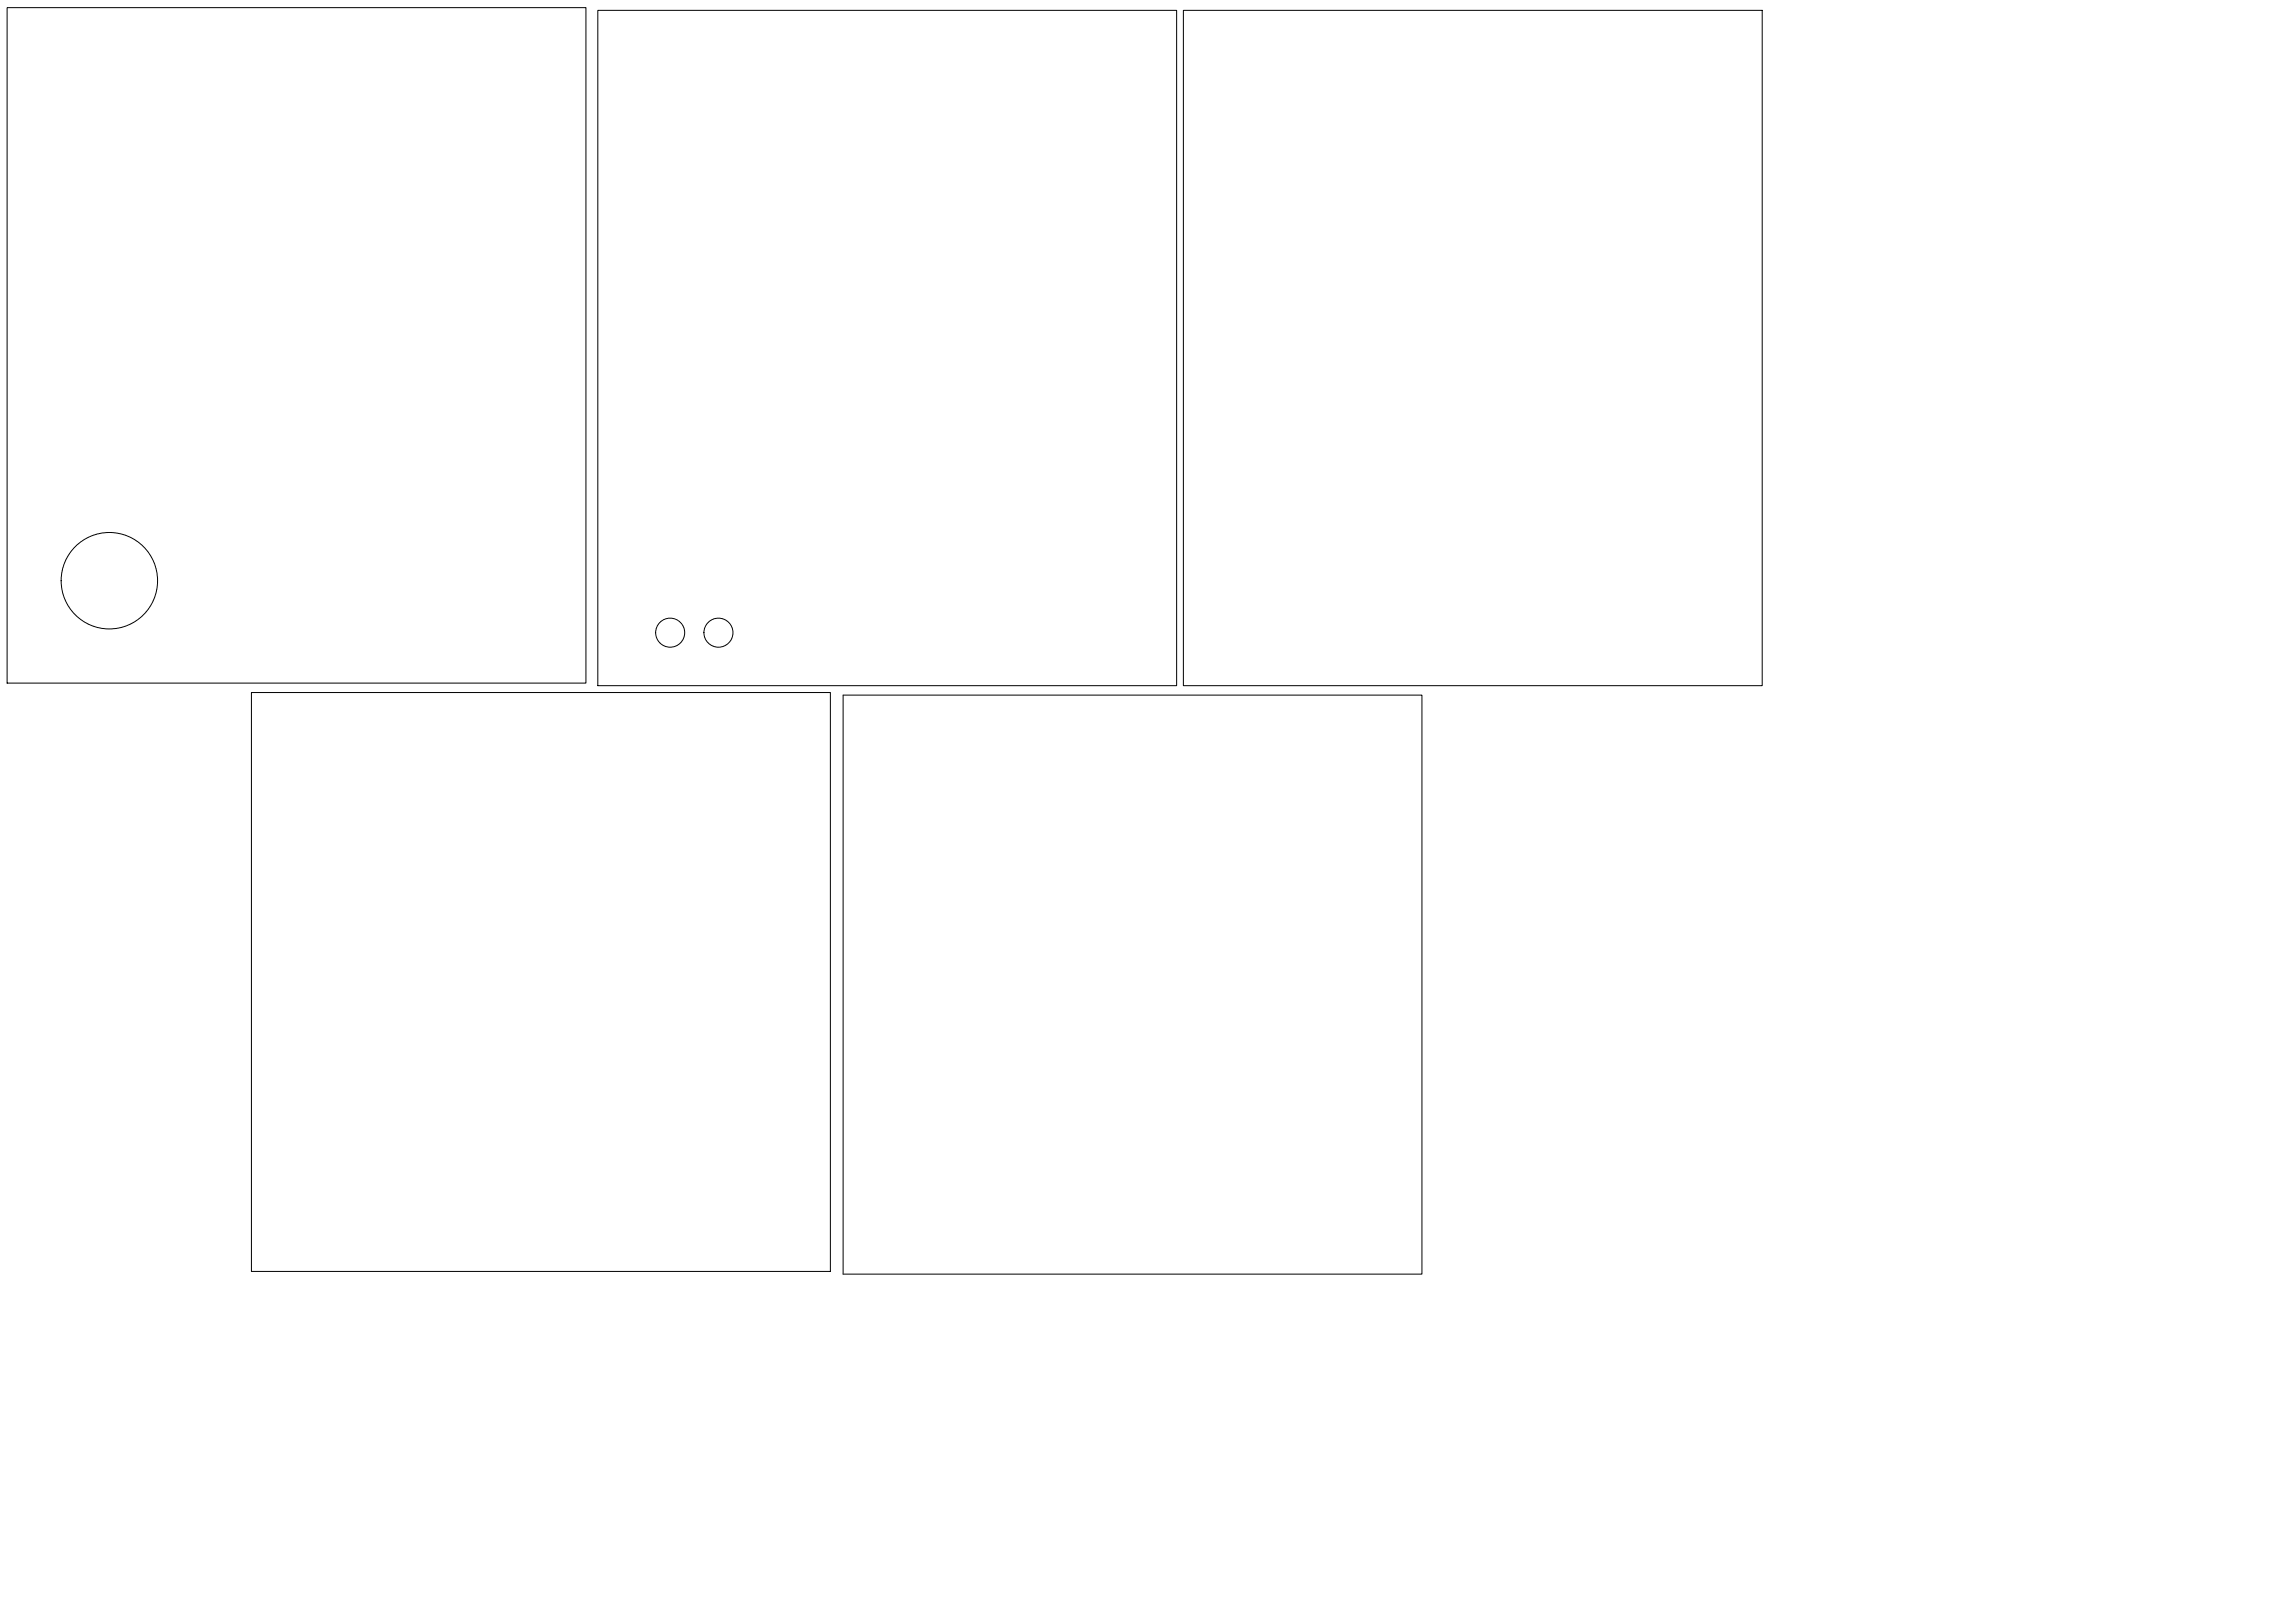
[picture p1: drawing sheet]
<svg xmlns="http://www.w3.org/2000/svg" width="1189mm" height="841mm" viewBox="0 0 1189 841" stroke-linecap="round" stroke-linejoin="round" font-family="sans-serif">
<!-- layer: Visible(Default) -->
<g fill="none" stroke="#000" stroke-width=".52">
<path d="M4 4h300v350h-300zM310 5h300v350h-300zM613 5h300v350h-300zM130 359h300v300h-300zM437 360h300v300h-300z"/>
<circle cx="57" cy="301" r="25"/>
<circle cx="347" cy="328" r="8"/>
<circle cx="372" cy="328" r="8"/>
</g>
</svg>
